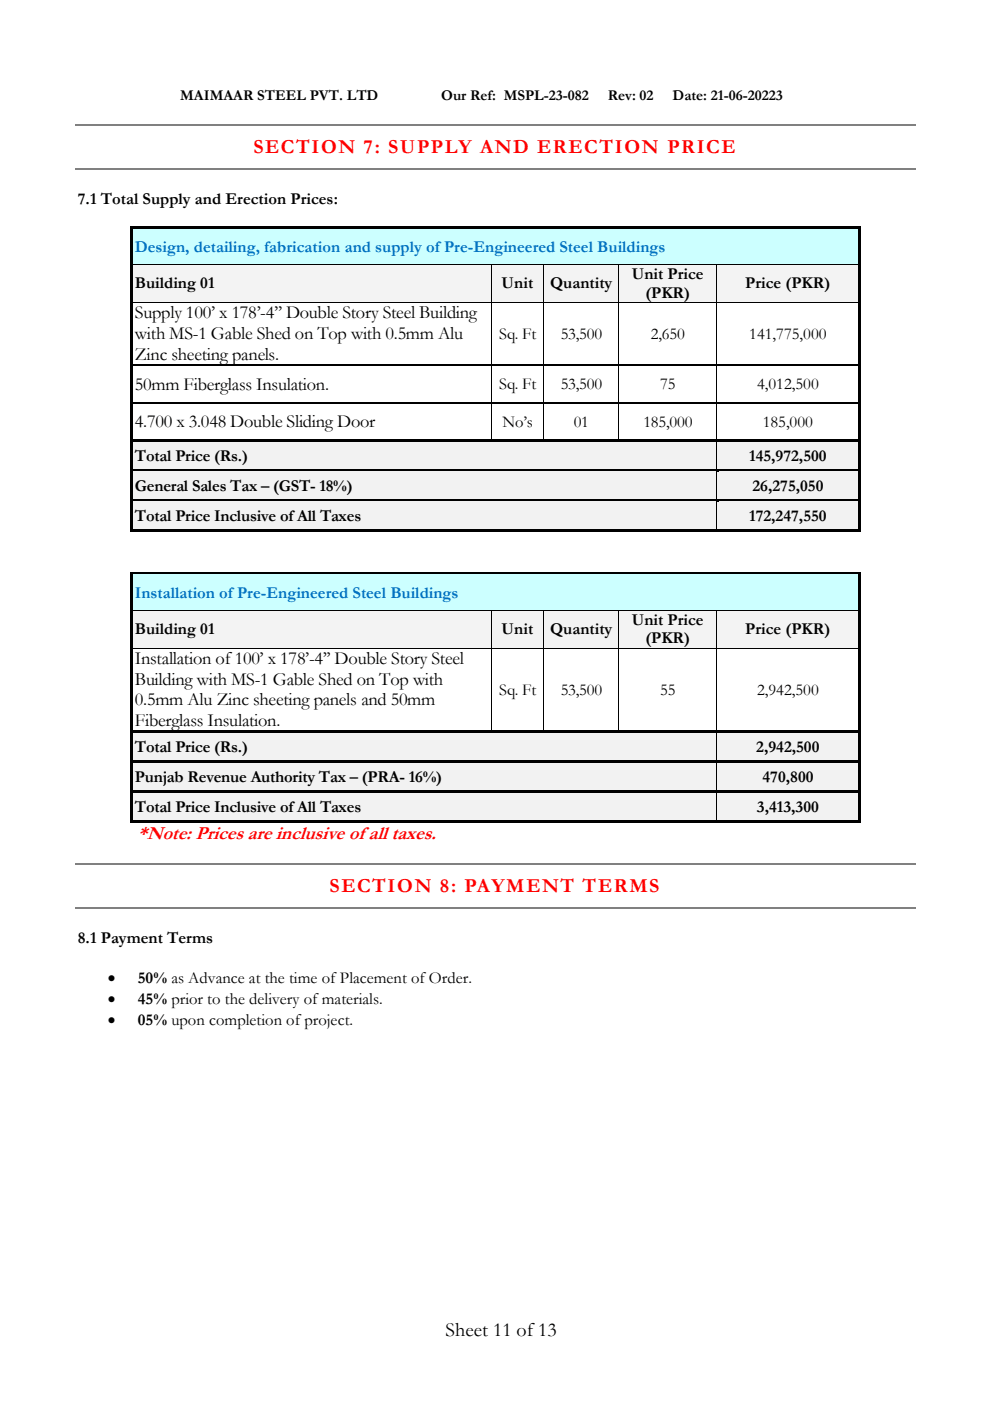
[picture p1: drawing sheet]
<svg xmlns="http://www.w3.org/2000/svg" width="210mm" height="297mm" viewBox="0 0 210 297" stroke-linecap="round" stroke-linejoin="round" font-family="sans-serif">
<defs><g id="words">
<g font-size="4.2" fill="#f00">
<text x="53.7" y="32.4">SECTION 7: SUPPLY AND ERECTION PRICE</text>
<text x="69.9" y="189.1">SECTION 8: PAYMENT TERMS</text>
</g>
<text font-size="4.2" x="94.5" y="283.2">Sheet 11 of13</text>
<text font-size="4.1" fill="#f00" x="29.2" y="177.8">*Note: Prices are inclusive of all taxes.</text>
<g font-size="3.9">
<text x="28.6" y="67.5">Supply 100’ x 178’-4’’ Double Story Steel Building</text>
<text x="28.6" y="71.8">with MS-1 Gable Shed on Top with 0.5mm Alu</text>
<text x="28.6" y="76.2">Zinc sheeting panels.</text>
<text x="28.6" y="82.6">50mm Fiberglass Insulation.</text>
<text x="28.6" y="90.5">4.700 x 3.048 Double Sliding Door</text>
<text x="28.6" y="140.8">Installation of100’ x 178’-4’’ Double Story Steel</text>
<text x="28.6" y="145.1">Building with MS-1 Gable Shed on Top with</text>
<text x="28.6" y="149.5">0.5mm Alu Zinc sheeting panels and 50mm</text>
<text x="28.6" y="153.9">Fiberglass Insulation.</text>
</g>
<g font-size="3.5">
<text x="16.5" y="43.1">7.1 Total Supply and Erection Prices:</text>
<text x="133.9" y="59.1">Unit Price</text>
<text x="28.6" y="61.1">Building 01</text>
<text x="106.3" y="61.1">Unit</text>
<text x="116.6" y="61.1">Quantity</text>
<text x="136.8" y="63.1">(PKR)</text>
<text x="158" y="61.1">Price (PKR)</text>
<text x="105.8" y="71.8">Sq. Ft</text>
<text x="118.9" y="71.8">53,500</text>
<text x="138" y="71.8">2,650</text>
<text x="158.8" y="71.8">141,775,000</text>
<text x="105.8" y="82.4">Sq. Ft</text>
<text x="118.9" y="82.4">53,500</text>
<text x="139.9" y="82.4">75</text>
<text x="160.5" y="82.4">4,012,500</text>
<text x="106.5" y="90.4">No’s</text>
<text x="121.6" y="90.4">01</text>
<text x="136.4" y="90.4">185,000</text>
<text x="161.7" y="90.4">185,000</text>
<text x="28.6" y="97.6">Total Price (Rs.)</text>
<text x="158.8" y="97.6">145,972,500</text>
<text x="28.6" y="104">General Sales Tax – (GST- 18%)</text>
<text x="159.5" y="104">26,275,050</text>
<text x="28.6" y="110.3">Total Price Inclusive of All Taxes</text>
<text x="158.8" y="110.3">172,247,550</text>
<text x="28.6" y="134.4">Building 01</text>
<text x="106.3" y="134.4">Unit</text>
<text x="116.6" y="134.4">Quantity</text>
<text x="133.9" y="132.4">Unit Price</text>
<text x="136.8" y="136.4">(PKR)</text>
<text x="158" y="134.4">Price (PKR)</text>
<text x="105.8" y="147.2">Sq. Ft</text>
<text x="118.9" y="147.2">53,500</text>
<text x="139.9" y="147.2">55</text>
<text x="160.5" y="147.2">2,942,500</text>
<text x="28.6" y="159.4">Total Price (Rs.)</text>
<text x="160.3" y="159.4">2,942,500</text>
<text x="28.6" y="165.7">Punjab Revenue Authority Tax – (PRA- 16%)</text>
<text x="161.6" y="165.7">470,800</text>
<text x="28.6" y="172.1">Total Price Inclusive of All Taxes</text>
<text x="160.4" y="172.1">3,413,300</text>
<text x="16.5" y="199.8">8.1 Payment Terms</text>
<text x="22.9" y="208.3">•</text>
<text x="29.2" y="208.3">50% as Advance at the time of Placement of Order.</text>
<text x="22.9" y="212.8">•</text>
<text x="29.2" y="212.8">45% prior to the delivery of materials.</text>
<text x="22.9" y="217.2">•</text>
<text x="29.2" y="217.2">05% upon completion of project.</text>
</g>
<g font-size="3.5" fill="#0070c0">
<text x="28.6" y="53.3">Design, detailing, fabrication and supply ofPre-Engineered Steel Buildings</text>
<text x="28.6" y="126.6">Installation ofPre-Engineered Steel Buildings</text>
</g>
<g font-size="3.2">
<text x="38.2" y="21.3">MAIMAAR STEEL PVT. LTD</text>
<text x="93.5" y="21.3">Our Ref: MSPL-23-082</text>
<text x="128.8" y="21.3">Rev: 02</text>
<text x="142.6" y="21.3">Date: 21-06-20223</text>
</g>
</g></defs>
<path d="M16 26.5h178.1M16 35.7h178.1" fill="none" stroke="#808080" stroke-width=".25"/>
<g fill="#cff">
<path d="M28.2 48.6h153.7v7.4h-153.7z" fill-rule="evenodd"/>
<path d="M28.6 50.3h152.9v4h-152.9z" fill-rule="evenodd"/>
</g>
<g fill="#000">
<path d="M27.7 48.1h.5v.5h-.5z" fill-rule="evenodd"/>
<path d="M27.7 48.1h.5v.5h-.5z" fill-rule="evenodd"/>
<path d="M27.7 48.6h.5v7.4h-.5z" fill-rule="evenodd"/>
<path d="M28.2 48.1h153.7v.5h-153.7z" fill-rule="evenodd"/>
<path d="M181.9 48.1h.5v.5h-.5z" fill-rule="evenodd"/>
<path d="M181.9 48.1h.5v.5h-.5z" fill-rule="evenodd"/>
<path d="M181.9 48.6h.5v7.4h-.5z" fill-rule="evenodd"/>
</g>
<path d="M28.2 48.6h153.7" fill="none" stroke="#cff" stroke-width=".21"/>
<g fill="#f3f3f3">
<path d="M28.2 56.1h76v8h-76z" fill-rule="evenodd"/>
<path d="M28.6 58.1h74.9v4h-74.9z" fill-rule="evenodd"/>
<path d="M104.2 56.1h11.1v8h-11.1z" fill-rule="evenodd"/>
<path d="M104.8 58.1h9.9v4h-9.9z" fill-rule="evenodd"/>
<path d="M115.3 56.1h15.8v8h-15.8z" fill-rule="evenodd"/>
<path d="M115.9 58.1h14.6v4h-14.6z" fill-rule="evenodd"/>
<path d="M131.2 56.1h20.7v8h-20.7z" fill-rule="evenodd"/>
<path d="M131.8 56.1h19.5v4h-19.5z" fill-rule="evenodd"/>
<path d="M131.8 60.1h19.5v4h-19.5z" fill-rule="evenodd"/>
<path d="M152 56.1h29.9v8h-29.9z" fill-rule="evenodd"/>
<path d="M152.6 58.1h28.9v4h-28.9z" fill-rule="evenodd"/>
</g>
<g fill="#000">
<path d="M27.7 56l.5 .1z" fill-rule="evenodd"/>
<path d="M104.1 56l.1 .1z" fill-rule="evenodd"/>
<path d="M115.3 56v.1z" fill-rule="evenodd"/>
<path d="M131.1 56l.1 .1z" fill-rule="evenodd"/>
<path d="M151.9 56l.1 .1z" fill-rule="evenodd"/>
<path d="M181.9 56l.5 .1z" fill-rule="evenodd"/>
<path d="M27.7 56.1h.5v8h-.5z" fill-rule="evenodd"/>
<path d="M27.7 64.1h.5z" fill-rule="evenodd"/>
<path d="M27.7 64.1h.5v13.2h-.5z" fill-rule="evenodd"/>
<path d="M27.7 77.3h.5v.3h-.5z" fill-rule="evenodd"/>
<path d="M104.1 64.1h.1z" fill-rule="evenodd"/>
<path d="M104.1 77.3h.4v.3h-.4z" fill-rule="evenodd"/>
<path d="M115.3 77.3h.3v.3h-.3z" fill-rule="evenodd"/>
<path d="M131.1 64.1h.1z" fill-rule="evenodd"/>
<path d="M131.1 77.3h.4v.3h-.4z" fill-rule="evenodd"/>
<path d="M151.9 64.1h.1z" fill-rule="evenodd"/>
<path d="M151.9 77.3h.4v.3h-.4z" fill-rule="evenodd"/>
<path d="M181.9 56.1h.5v8h-.5z" fill-rule="evenodd"/>
<path d="M181.9 64.1h.5z" fill-rule="evenodd"/>
<path d="M181.9 64.1h.5v13.2h-.5z" fill-rule="evenodd"/>
<path d="M181.9 77.3h.5v.3h-.5z" fill-rule="evenodd"/>
<path d="M27.7 77.6h.5v7.6h-.5z" fill-rule="evenodd"/>
<path d="M27.7 85.2h.5v.3h-.5z" fill-rule="evenodd"/>
<path d="M27.7 85.5h.5v7.7h-.5z" fill-rule="evenodd"/>
<path d="M104.1 85.2h.4v.3h-.4z" fill-rule="evenodd"/>
<path d="M115.3 85.2h.3v.3h-.3z" fill-rule="evenodd"/>
<path d="M131.1 85.2h.4v.3h-.4z" fill-rule="evenodd"/>
<path d="M151.9 85.2h.4v.3h-.4z" fill-rule="evenodd"/>
<path d="M181.9 77.6h.5v7.6h-.5z" fill-rule="evenodd"/>
<path d="M181.9 85.2h.5v.3h-.5z" fill-rule="evenodd"/>
<path d="M181.9 85.5h.5v7.7h-.5z" fill-rule="evenodd"/>
</g>
<g fill="none" stroke="#000" stroke-width=".21">
<path d="M28.2 56.1h75.9M104.2 56.1v8M104.2 56.1h11.1M115.3 56.1v8M115.3 56.1h15.8M131.2 56.1v8M131.2 56.1h20.7M152 56.1v8M152 56.1h29.9M28.2 64.1h75.9M104.2 77.6v7.6M115.3 64.1h-11.1v13.2"/>
<path d="M115.3 64.1v13.2M115.3 77.6v7.6M115.3 64.1h15.9v13.2M131.2 77.6v7.6M131.2 64.1h20.7M152 64.1v13.2M152 77.6v7.6M152 64.1h29.9M104.2 85.5v7.7M115.3 85.5v7.7M131.2 85.5v7.7M152 85.5v7.7"/>
</g>
<path d="M28.2 77.4h75.9M104.5 77.4h10.8M115.6 77.4h15.5M131.5 77.4h20.4M152.3 77.4h29.6M28.2 85.4h75.9M104.5 85.4h10.8M115.6 85.4h15.5M131.5 85.4h20.4M152.3 85.4h29.6" fill="none" stroke="#000" stroke-width=".34"/>
<g fill="#f2f2f2">
<path d="M28.2 93.7h123.7v5.8h-123.7z" fill-rule="evenodd"/>
<path d="M28.6 94.6h122.7v4h-122.7z" fill-rule="evenodd"/>
<path d="M152 93.7h29.9v5.8h-29.9z" fill-rule="evenodd"/>
<path d="M152.6 94.6h28.9v4h-28.9z" fill-rule="evenodd"/>
</g>
<g fill="#000">
<path d="M27.7 93.2h.5v.5h-.5z" fill-rule="evenodd"/>
<path d="M28.2 93.2h75.9v.5h-75.9z" fill-rule="evenodd"/>
</g>
<path d="M28.2 93.7h75.9" fill="none" stroke="#f2f2f2" stroke-width=".21"/>
<path d="M104.1 93.7h.5z" fill-rule="evenodd" fill="#f2f2f2"/>
<g fill="#000">
<path d="M104.1 93.2h.5v.5h-.5z" fill-rule="evenodd"/>
<path d="M104.6 93.2h10.7v.5h-10.7z" fill-rule="evenodd"/>
</g>
<path d="M104.6 93.7h10.7" fill="none" stroke="#f2f2f2" stroke-width=".21"/>
<path d="M115.3 93.7h.5z" fill-rule="evenodd" fill="#f2f2f2"/>
<g fill="#000">
<path d="M115.3 93.2h.5v.5h-.5z" fill-rule="evenodd"/>
<path d="M115.8 93.2h15.3v.5h-15.3z" fill-rule="evenodd"/>
</g>
<path d="M115.8 93.7h15.3" fill="none" stroke="#f2f2f2" stroke-width=".21"/>
<path d="M131.1 93.7h.5z" fill-rule="evenodd" fill="#f2f2f2"/>
<g fill="#000">
<path d="M131.1 93.2h.5v.5h-.5z" fill-rule="evenodd"/>
<path d="M131.6 93.2h20.3v.5h-20.3z" fill-rule="evenodd"/>
</g>
<path d="M131.6 93.7h20.3" fill="none" stroke="#f2f2f2" stroke-width=".21"/>
<path d="M152 93.7h.4z" fill-rule="evenodd" fill="#f2f2f2"/>
<g fill="#000">
<path d="M27.7 93.7h.5v5.8h-.5z" fill-rule="evenodd"/>
<path d="M151.9 93.2h.5v.5h-.5z" fill-rule="evenodd"/>
<path d="M152.4 93.2h29.5v.5h-29.5z" fill-rule="evenodd"/>
<path d="M181.9 93.2h.5v.5h-.5z" fill-rule="evenodd"/>
<path d="M181.9 93.7h.5v5.8h-.5z" fill-rule="evenodd"/>
</g>
<path d="M152.4 93.7h29.5" fill="none" stroke="#f2f2f2" stroke-width=".21"/>
<path d="M152 93.7v5.8" fill="none" stroke="#000" stroke-width=".21"/>
<g fill="#f2f2f2">
<path d="M28.2 100h123.7v5.9h-123.7z" fill-rule="evenodd"/>
<path d="M28.6 100.9h122.7v4h-122.7z" fill-rule="evenodd"/>
<path d="M152 100h29.9v5.9h-29.9z" fill-rule="evenodd"/>
<path d="M152.6 100.9h28.9v4h-28.9z" fill-rule="evenodd"/>
</g>
<g fill="#000">
<path d="M27.7 99.5h.5v.6h-.5z" fill-rule="evenodd"/>
<path d="M28.2 99.5h123.7v.5h-123.7z" fill-rule="evenodd"/>
</g>
<path d="M28.2 100h123.7" fill="none" stroke="#f2f2f2" stroke-width=".21"/>
<path d="M152 100l.4 .1z" fill-rule="evenodd" fill="#f2f2f2"/>
<g fill="#000">
<path d="M27.7 100.1h.5v5.8h-.5z" fill-rule="evenodd"/>
<path d="M151.9 99.5h.5v.5h-.5z" fill-rule="evenodd"/>
<path d="M152.4 99.5h29.5v.5h-29.5z" fill-rule="evenodd"/>
<path d="M181.9 99.5h.5v.6h-.5z" fill-rule="evenodd"/>
<path d="M181.9 100.1h.5v5.8h-.5z" fill-rule="evenodd"/>
</g>
<path d="M152.4 100h29.5" fill="none" stroke="#f2f2f2" stroke-width=".21"/>
<path d="M152 100.1v5.8" fill="none" stroke="#000" stroke-width=".21"/>
<g fill="#f2f2f2">
<path d="M28.2 106.4h123.7v5.8h-123.7z" fill-rule="evenodd"/>
<path d="M28.6 107.3h122.7v4h-122.7z" fill-rule="evenodd"/>
<path d="M152 106.4h29.9v5.8h-29.9z" fill-rule="evenodd"/>
<path d="M152.6 107.3h28.9v4h-28.9z" fill-rule="evenodd"/>
</g>
<g fill="#000">
<path d="M27.7 105.9h.5v.5h-.5z" fill-rule="evenodd"/>
<path d="M28.2 105.9h123.7v.5h-123.7z" fill-rule="evenodd"/>
</g>
<path d="M28.2 106.4h123.7" fill="none" stroke="#f2f2f2" stroke-width=".21"/>
<path d="M152 106.4h.4z" fill-rule="evenodd" fill="#f2f2f2"/>
<g fill="#000">
<path d="M27.7 106.4h.5v5.8h-.5z" fill-rule="evenodd"/>
<path d="M27.7 112.2h.5v.5h-.5z" fill-rule="evenodd"/>
<path d="M27.7 112.2h.5v.5h-.5z" fill-rule="evenodd"/>
<path d="M28.2 112.2h123.7v.5h-123.7z" fill-rule="evenodd"/>
<path d="M151.9 105.9h.5v.5h-.5z" fill-rule="evenodd"/>
<path d="M151.9 112.2h.5v.5h-.5z" fill-rule="evenodd"/>
<path d="M152.4 105.9h29.5v.5h-29.5z" fill-rule="evenodd"/>
<path d="M152.4 112.2h29.5v.5h-29.5z" fill-rule="evenodd"/>
<path d="M181.9 105.9h.5v.5h-.5z" fill-rule="evenodd"/>
<path d="M181.9 106.4h.5v5.8h-.5z" fill-rule="evenodd"/>
<path d="M181.9 112.2h.5v.5h-.5z" fill-rule="evenodd"/>
<path d="M181.9 112.2h.5v.5h-.5z" fill-rule="evenodd"/>
</g>
<path d="M152.4 106.4h29.5" fill="none" stroke="#f2f2f2" stroke-width=".21"/>
<path d="M152 106.4v5.8" fill="none" stroke="#000" stroke-width=".21"/>
<g fill="#cff">
<path d="M28.2 121.9h153.7v7.4h-153.7z" fill-rule="evenodd"/>
<path d="M28.6 123.6h152.9v4h-152.9z" fill-rule="evenodd"/>
</g>
<g fill="#000">
<path d="M27.7 121.3h.5v.6h-.5z" fill-rule="evenodd"/>
<path d="M27.7 121.3h.5v.5h-.5z" fill-rule="evenodd"/>
<path d="M27.7 121.9h.5v7.4h-.5z" fill-rule="evenodd"/>
<path d="M28.2 121.3h153.7v.5h-153.7z" fill-rule="evenodd"/>
<path d="M181.9 121.3h.5v.6h-.5z" fill-rule="evenodd"/>
<path d="M181.9 121.3h.5v.5h-.5z" fill-rule="evenodd"/>
<path d="M181.9 121.9h.5v7.4h-.5z" fill-rule="evenodd"/>
</g>
<path d="M28.2 121.8h153.7" fill="none" stroke="#cff" stroke-width=".21"/>
<g fill="#f3f3f3">
<path d="M28.2 129.4h76v7.9h-76z" fill-rule="evenodd"/>
<path d="M28.6 131.4h74.9v4h-74.9z" fill-rule="evenodd"/>
<path d="M104.2 129.4h11.1v7.9h-11.1z" fill-rule="evenodd"/>
<path d="M104.8 131.4h9.9v4h-9.9z" fill-rule="evenodd"/>
<path d="M115.3 129.4h15.8v7.9h-15.8z" fill-rule="evenodd"/>
<path d="M115.9 131.4h14.6v4h-14.6z" fill-rule="evenodd"/>
<path d="M131.2 129.4h20.7v7.9h-20.7z" fill-rule="evenodd"/>
<path d="M131.8 129.4h19.5v4h-19.5z" fill-rule="evenodd"/>
<path d="M131.8 133.4h19.5v3.9h-19.5z" fill-rule="evenodd"/>
<path d="M152 129.4h29.9v7.9h-29.9z" fill-rule="evenodd"/>
<path d="M152.6 131.4h28.9v4h-28.9z" fill-rule="evenodd"/>
</g>
<g fill="#000">
<path d="M27.7 129.3l.5 .1z" fill-rule="evenodd"/>
<path d="M27.7 129.4h.5v7.9h-.5z" fill-rule="evenodd"/>
<path d="M27.7 137.3l.5 .1z" fill-rule="evenodd"/>
<path d="M104.1 129.3l.1 .1z" fill-rule="evenodd"/>
<path d="M104.1 137.3l.1 .1z" fill-rule="evenodd"/>
<path d="M115.3 129.3v.1z" fill-rule="evenodd"/>
<path d="M115.3 137.3v.1z" fill-rule="evenodd"/>
<path d="M131.1 129.3l.1 .1z" fill-rule="evenodd"/>
<path d="M131.1 137.3l.1 .1z" fill-rule="evenodd"/>
<path d="M151.9 129.3l.1 .1z" fill-rule="evenodd"/>
<path d="M151.9 137.3l.1 .1z" fill-rule="evenodd"/>
<path d="M181.9 129.3l.5 .1z" fill-rule="evenodd"/>
<path d="M181.9 129.4h.5v7.9h-.5z" fill-rule="evenodd"/>
<path d="M181.9 137.3l.5 .1z" fill-rule="evenodd"/>
<path d="M27.7 137.4h.5v17.5h-.5z" fill-rule="evenodd"/>
<path d="M181.9 137.4h.5v17.5h-.5z" fill-rule="evenodd"/>
</g>
<g fill="none" stroke="#000" stroke-width=".21">
<path d="M28.2 129.3h75.9M28.2 137.4h75.9M104.2 129.4v7.9M104.2 137.4v17.5M104.2 129.3h11.1M104.2 137.4h11.1M115.3 129.4v7.9M115.3 137.4v17.5M115.3 129.3h15.8M115.3 137.4h15.8M131.2 129.4v7.9M131.2 137.4v17.5"/>
<path d="M131.2 129.3h20.7M131.2 137.4h20.7M152 129.4v7.9M152 137.4v17.5M152 129.3h29.9M152 137.4h29.9"/>
</g>
<g fill="#f2f2f2">
<path d="M28.2 155.4h123.7v5.8h-123.7z" fill-rule="evenodd"/>
<path d="M28.6 156.3h122.7v4h-122.7z" fill-rule="evenodd"/>
<path d="M152 155.4h29.9v5.8h-29.9z" fill-rule="evenodd"/>
<path d="M152.6 156.3h28.9v4h-28.9z" fill-rule="evenodd"/>
</g>
<g fill="#000">
<path d="M27.7 154.9h.5v.5h-.5z" fill-rule="evenodd"/>
<path d="M28.2 154.9h75.9v.5h-75.9z" fill-rule="evenodd"/>
</g>
<path d="M28.2 155.4h75.9" fill="none" stroke="#f2f2f2" stroke-width=".21"/>
<path d="M104.1 155.4h.5z" fill-rule="evenodd" fill="#f2f2f2"/>
<g fill="#000">
<path d="M104.1 154.9h.5v.5h-.5z" fill-rule="evenodd"/>
<path d="M104.6 154.9h10.7v.5h-10.7z" fill-rule="evenodd"/>
</g>
<path d="M104.6 155.4h10.7" fill="none" stroke="#f2f2f2" stroke-width=".21"/>
<path d="M115.3 155.4h.5z" fill-rule="evenodd" fill="#f2f2f2"/>
<g fill="#000">
<path d="M115.3 154.9h.5v.5h-.5z" fill-rule="evenodd"/>
<path d="M115.8 154.9h15.3v.5h-15.3z" fill-rule="evenodd"/>
</g>
<path d="M115.8 155.4h15.3" fill="none" stroke="#f2f2f2" stroke-width=".21"/>
<path d="M131.1 155.4h.5z" fill-rule="evenodd" fill="#f2f2f2"/>
<g fill="#000">
<path d="M131.1 154.9h.5v.5h-.5z" fill-rule="evenodd"/>
<path d="M131.6 154.9h20.3v.5h-20.3z" fill-rule="evenodd"/>
</g>
<path d="M131.6 155.4h20.3" fill="none" stroke="#f2f2f2" stroke-width=".21"/>
<path d="M152 155.4h.4z" fill-rule="evenodd" fill="#f2f2f2"/>
<g fill="#000">
<path d="M151.9 154.9h.5v.5h-.5z" fill-rule="evenodd"/>
<path d="M152.4 154.9h29.5v.5h-29.5z" fill-rule="evenodd"/>
<path d="M181.9 154.9h.5v.5h-.5z" fill-rule="evenodd"/>
<path d="M27.7 155.4h.5v5.8h-.5z" fill-rule="evenodd"/>
<path d="M181.9 155.4h.5v5.8h-.5z" fill-rule="evenodd"/>
</g>
<path d="M152.4 155.4h29.5" fill="none" stroke="#f2f2f2" stroke-width=".21"/>
<path d="M152 155.4v5.8" fill="none" stroke="#000" stroke-width=".21"/>
<g fill="#f2f2f2">
<path d="M28.2 161.8h123.7v5.8h-123.7z" fill-rule="evenodd"/>
<path d="M28.6 162.7h122.7v3.9h-122.7z" fill-rule="evenodd"/>
<path d="M152 161.8h29.9v5.8h-29.9z" fill-rule="evenodd"/>
<path d="M152.6 162.7h28.9v3.9h-28.9z" fill-rule="evenodd"/>
</g>
<g fill="#000">
<path d="M27.7 161.2h.5v.6h-.5z" fill-rule="evenodd"/>
<path d="M28.2 161.2h123.7v.5h-123.7z" fill-rule="evenodd"/>
</g>
<path d="M28.2 161.8h123.7" fill="none" stroke="#f2f2f2" stroke-width=".21"/>
<path d="M152 161.7l.4 .1z" fill-rule="evenodd" fill="#f2f2f2"/>
<g fill="#000">
<path d="M27.7 161.8h.5v5.8h-.5z" fill-rule="evenodd"/>
<path d="M151.9 161.2h.5v.5h-.5z" fill-rule="evenodd"/>
<path d="M152.4 161.2h29.5v.5h-29.5z" fill-rule="evenodd"/>
<path d="M181.9 161.2h.5v.6h-.5z" fill-rule="evenodd"/>
<path d="M181.9 161.8h.5v5.8h-.5z" fill-rule="evenodd"/>
</g>
<path d="M152.4 161.8h29.5" fill="none" stroke="#f2f2f2" stroke-width=".21"/>
<path d="M152 161.8v5.8" fill="none" stroke="#000" stroke-width=".21"/>
<g fill="#f2f2f2">
<path d="M28.2 168.1h123.7v5.8h-123.7z" fill-rule="evenodd"/>
<path d="M28.6 169h122.7v4h-122.7z" fill-rule="evenodd"/>
<path d="M152 168.1h29.9v5.8h-29.9z" fill-rule="evenodd"/>
<path d="M152.6 169h28.9v4h-28.9z" fill-rule="evenodd"/>
</g>
<g fill="#000">
<path d="M27.7 167.6h.5v.5h-.5z" fill-rule="evenodd"/>
<path d="M28.2 167.6h123.7v.5h-123.7z" fill-rule="evenodd"/>
</g>
<path d="M28.2 168.1h123.7" fill="none" stroke="#f2f2f2" stroke-width=".21"/>
<path d="M152 168.1h.4z" fill-rule="evenodd" fill="#f2f2f2"/>
<g fill="#000">
<path d="M27.7 168.1h.5v5.8h-.5z" fill-rule="evenodd"/>
<path d="M27.7 173.9h.5v.5h-.5z" fill-rule="evenodd"/>
<path d="M27.7 173.9h.5v.5h-.5z" fill-rule="evenodd"/>
<path d="M28.2 173.9h123.7v.5h-123.7z" fill-rule="evenodd"/>
<path d="M151.9 167.6h.5v.5h-.5z" fill-rule="evenodd"/>
<path d="M151.9 173.9h.5v.5h-.5z" fill-rule="evenodd"/>
<path d="M152.4 167.6h29.5v.5h-29.5z" fill-rule="evenodd"/>
<path d="M152.4 173.9h29.5v.5h-29.5z" fill-rule="evenodd"/>
<path d="M181.9 167.6h.5v.5h-.5z" fill-rule="evenodd"/>
<path d="M181.9 168.1h.5v5.8h-.5z" fill-rule="evenodd"/>
<path d="M181.9 173.9h.5v.5h-.5z" fill-rule="evenodd"/>
<path d="M181.9 173.9h.5v.5h-.5z" fill-rule="evenodd"/>
</g>
<path d="M152.4 168.1h29.5" fill="none" stroke="#f2f2f2" stroke-width=".21"/>
<path d="M152 168.1v5.8" fill="none" stroke="#000" stroke-width=".21"/>
<path d="M16 183.2h178.1M16 192.5h178.1" fill="none" stroke="#808080" stroke-width=".25"/>
<use href="#words"/>
</svg>
